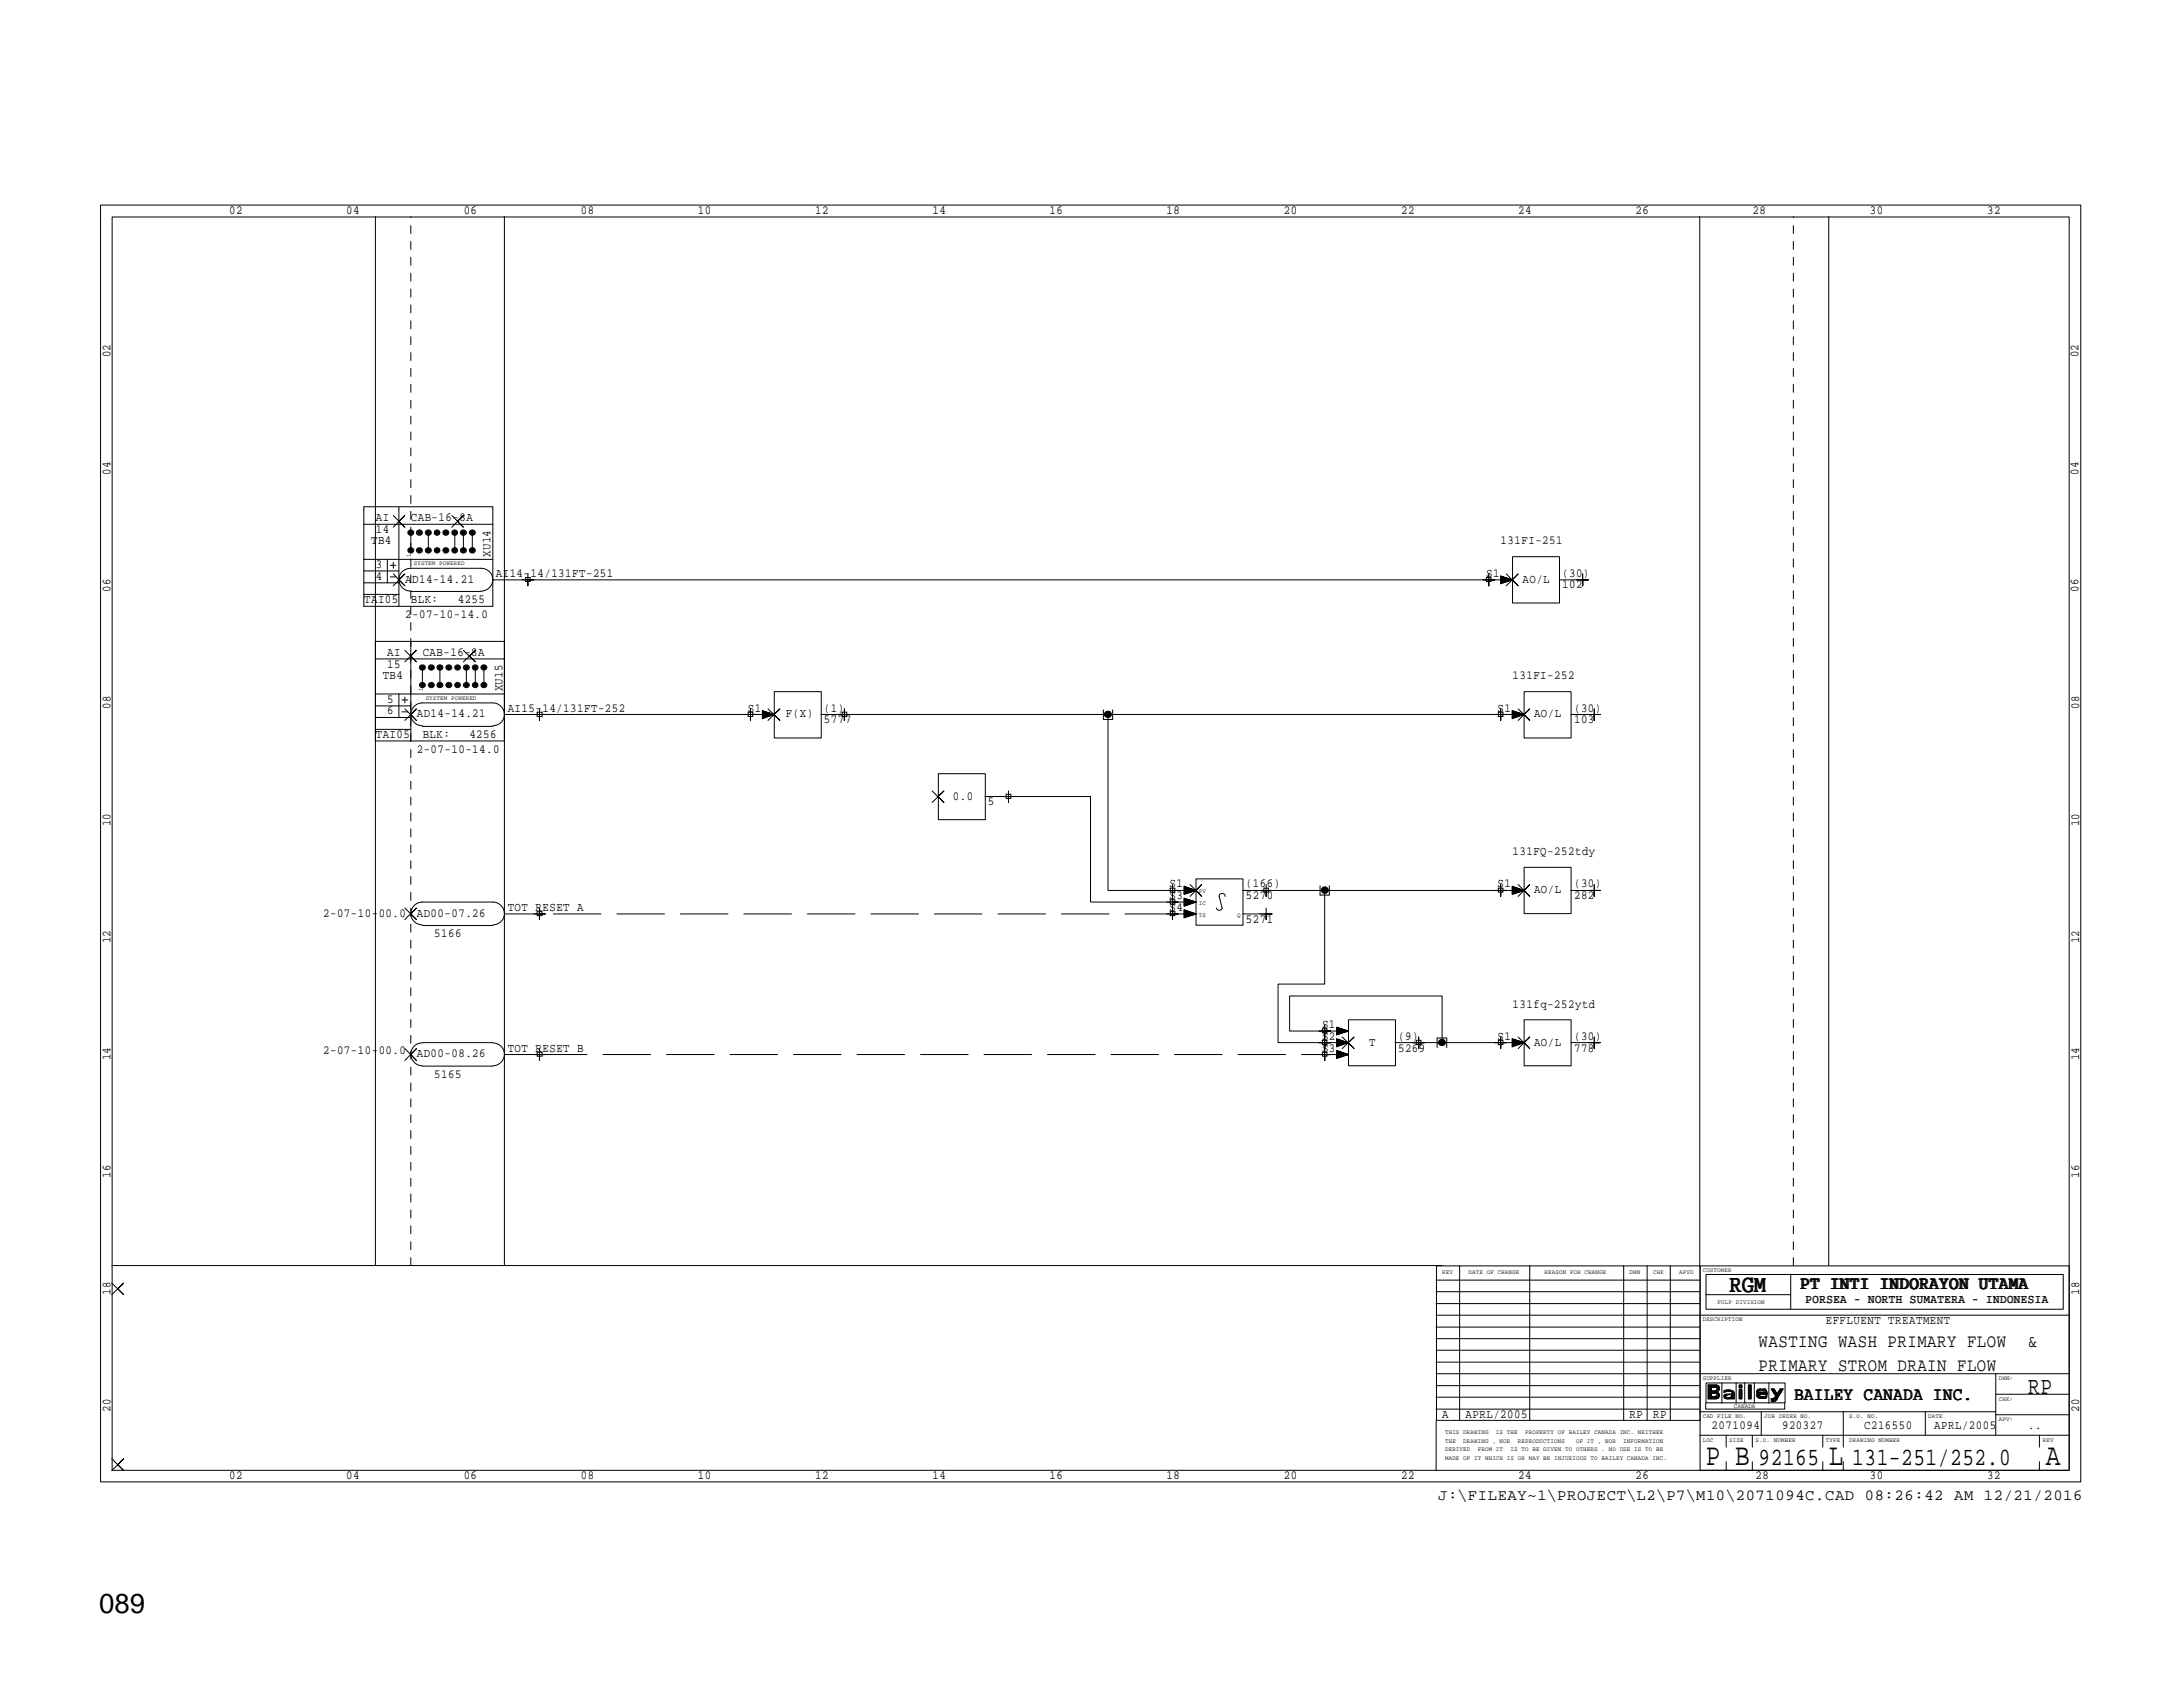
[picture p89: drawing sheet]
<svg xmlns="http://www.w3.org/2000/svg" width="279mm" height="216mm" viewBox="0 0 279 216" stroke-linecap="round" stroke-linejoin="round" font-family="sans-serif">
<defs><g id="words">
<g font-size="4">
<text x="218.3" y="187.5">P B</text>
<text x="234.1" y="187.5">L</text>
<text x="261.8" y="187.5">A</text>
</g>
<text font-size="3.5" x="12.7" y="206.4">089</text>
<g font-size="3.2">
<text x="221.3" y="165.3">RGM</text>
<text x="259.6" y="178.4">RP</text>
<text x="225.1" y="187.5">92165</text>
<text x="237.1" y="187.5">131-251/252.0</text>
</g>
<g font-size="2.4">
<text x="230.5" y="164.9">PT INTI INDORAYON UTAMA</text>
<text x="225.1" y="172.4">WASTING WASH PRIMARY FLOW</text>
<text x="259.6" y="172.4">&amp;</text>
<text x="225.1" y="175.4">PRIMARY STROM DRAIN FLOW</text>
<text x="229.7" y="179.2">BAILEY CANADA INC.</text>
</g>
<text font-size="2" x="184.1" y="192">J:\FILEAY~1\PROJECT\L2\P7\M10\2071094C.CAD 08:26:42 AM 12/21/2016</text>
<g font-size="1.6">
<text x="29.3" y="27.3">02</text>
<text x="44.3" y="27.3">04</text>
<text x="59.4" y="27.3">06</text>
<text x="74.3" y="27.3">08</text>
<text x="89.3" y="27.3">10</text>
<text x="104.4" y="27.3">12</text>
<text x="119.3" y="27.3">14</text>
<text x="134.3" y="27.3">16</text>
<text x="149.3" y="27.3">18</text>
<text x="164.3" y="27.3">20</text>
<text x="179.3" y="27.3">22</text>
<text x="194.3" y="27.3">24</text>
<text x="209.3" y="27.3">26</text>
<text x="224.3" y="27.3">28</text>
<text x="239.3" y="27.3">30</text>
<text x="254.3" y="27.3">32</text>
<text x="14.1" y="45.7" transform="rotate(-90 14.1 45.7)">02</text>
<text x="266" y="45.7" transform="rotate(-90 266 45.7)">02</text>
<text x="14.1" y="60.7" transform="rotate(-90 14.1 60.7)">04</text>
<text x="266" y="60.7" transform="rotate(-90 266 60.7)">04</text>
<text x="47.5" y="69.7">TB4</text>
<text x="48.1" y="66.7">AI</text>
<text x="48.1" y="68.2">14</text>
<text x="52.6" y="66.7">CAB-16-8A</text>
<text x="62.8" y="71.2" transform="rotate(-90 62.8 71.2)">XU14</text>
<text x="192.1" y="69.7">131FI-251</text>
<text x="14.1" y="75.7" transform="rotate(-90 14.1 75.7)">06</text>
<text x="46.6" y="77.2">TAI05</text>
<text x="48.1" y="74.2">4</text>
<text x="48.1" y="72.7">3</text>
<text x="51.9" y="74.6">AD14-14.21</text>
<text x="52.6" y="77.2">BLK:</text>
<text x="58.6" y="77.2">4255</text>
<text x="63.5" y="73.8">AI14-14/131FT-251</text>
<text x="190.2" y="73.8">S1</text>
<text x="194.9" y="74.6">AO/L</text>
<text x="199.9" y="75.3">102</text>
<text x="199.9" y="73.8">(30)</text>
<text x="266" y="75.7" transform="rotate(-90 266 75.7)">06</text>
<text x="49.6" y="83.9">AI</text>
<text x="51.9" y="79.1">2-07-10-14.0</text>
<text x="54.1" y="83.9">CAB-16-8A</text>
<text x="49" y="87">TB4</text>
<text x="49.6" y="90">5</text>
<text x="49.6" y="85.4">15</text>
<text x="64.3" y="88.5" transform="rotate(-90 64.3 88.5)">XU15</text>
<text x="193.6" y="87">131FI-252</text>
<text x="14.1" y="90.7" transform="rotate(-90 14.1 90.7)">08</text>
<text x="48.1" y="94.4">TAI05</text>
<text x="49.6" y="91.4">6</text>
<text x="53.3" y="91.8">AD14-14.21</text>
<text x="54.1" y="94.4">BLK:</text>
<text x="60.1" y="94.4">4256</text>
<text x="65" y="91.1">AI15-14/131FT-252</text>
<text x="95.7" y="91.1">S1</text>
<text x="100.6" y="91.8">F(X)</text>
<text x="105.5" y="92.6">5777</text>
<text x="105.5" y="91.1">(1)</text>
<text x="191.7" y="91.1">S1</text>
<text x="196.3" y="91.8">AO/L</text>
<text x="201.5" y="92.6">103</text>
<text x="201.5" y="91.1">(30)</text>
<text x="266.1" y="90.7" transform="rotate(-90 266.1 90.7)">08</text>
<text x="53.3" y="96.3">2-07-10-14.0</text>
<text x="14.1" y="105.7" transform="rotate(-90 14.1 105.7)">10</text>
<text x="122" y="102.3">0.0</text>
<text x="126.4" y="103.1">5</text>
<text x="266.1" y="105.7" transform="rotate(-90 266.1 105.7)">10</text>
<text x="149.7" y="113.6">S1</text>
<text x="159.5" y="113.6">(166)</text>
<text x="191.7" y="113.6">S1</text>
<text x="193.6" y="109.4">131FQ-252tdy</text>
<text x="201.5" y="113.6">(30)</text>
<text x="41.4" y="117.3">2-07-10-00.0</text>
<text x="53.3" y="117.3">AD00-07.26</text>
<text x="55.6" y="119.9">5166</text>
<text x="65" y="116.6">TOT RESET A</text>
<text x="149.7" y="115.1">S3</text>
<text x="149.7" y="116.6">S4</text>
<text x="159.5" y="115.1">5270</text>
<text x="159.5" y="118.1">5271</text>
<text x="196.3" y="114.3">AO/L</text>
<text x="201.5" y="115.1">282</text>
<text x="14.1" y="120.7" transform="rotate(-90 14.1 120.7)">12</text>
<text x="266.1" y="120.7" transform="rotate(-90 266.1 120.7)">12</text>
<text x="169.2" y="131.6">S1</text>
<text x="193.6" y="128.9">131fq-252ytd</text>
<text x="14.1" y="135.7" transform="rotate(-90 14.1 135.7)">14</text>
<text x="41.4" y="134.9">2-07-10-00.0</text>
<text x="53.3" y="135.3">AD00-08.26</text>
<text x="55.6" y="137.9">5165</text>
<text x="65" y="134.6">TOT RESET B</text>
<text x="169.2" y="134.6">S3</text>
<text x="169.2" y="133.1">S2</text>
<text x="175.2" y="133.8">T</text>
<text x="178.9" y="134.6">5269</text>
<text x="178.9" y="133.1">(9)</text>
<text x="191.7" y="133.1">S1</text>
<text x="196.3" y="133.8">AO/L</text>
<text x="201.5" y="134.6">778</text>
<text x="201.5" y="133.1">(30)</text>
<text x="266.1" y="135.7" transform="rotate(-90 266.1 135.7)">14</text>
<text x="14.1" y="150.7" transform="rotate(-90 14.1 150.7)">16</text>
<text x="266.1" y="150.7" transform="rotate(-90 266.1 150.7)">16</text>
<text x="14.1" y="165.7" transform="rotate(-90 14.1 165.7)">18</text>
<text x="231.1" y="166.8">PORSEA - NORTH SUMATERA - INDONESIA</text>
<text x="266.1" y="165.7" transform="rotate(-90 266.1 165.7)">18</text>
<text x="233.7" y="169.4">EFFLUENT TREATMENT</text>
<text x="14.1" y="180.7" transform="rotate(-90 14.1 180.7)">20</text>
<text x="184.6" y="181.4">A</text>
<text x="187.6" y="181.4">APRL/2005</text>
<text x="208.6" y="181.4">RP</text>
<text x="211.6" y="181.4">RP</text>
<text x="219.1" y="182.9">2071094</text>
<text x="228.1" y="182.9">920327</text>
<text x="238.6" y="182.9">C216550</text>
<text x="247.6" y="182.9">APRL/2005</text>
<text x="259.6" y="182.9">..</text>
<text x="266.1" y="180.7" transform="rotate(-90 266.1 180.7)">20</text>
<text x="29.3" y="189.3">02</text>
<text x="44.3" y="189.3">04</text>
<text x="59.4" y="189.3">06</text>
<text x="74.3" y="189.3">08</text>
<text x="89.3" y="189.3">10</text>
<text x="104.3" y="189.3">12</text>
<text x="119.3" y="189.3">14</text>
<text x="134.3" y="189.3">16</text>
<text x="149.3" y="189.3">18</text>
<text x="164.3" y="189.3">20</text>
<text x="179.3" y="189.3">22</text>
<text x="194.3" y="189.3">24</text>
<text x="209.3" y="189.3">26</text>
<text x="224.7" y="189.3">28</text>
<text x="239.3" y="189.3">30</text>
<text x="254.3" y="189.3">32</text>
</g>
<g font-size=".8">
<text x="52.6" y="71.2" transform="rotate(-90 52.6 71.2)">1</text>
<text x="53" y="72.3">SYSTEM POWERED</text>
<text x="54.1" y="88.5" transform="rotate(-90 54.1 88.5)">1</text>
<text x="54.5" y="89.6">SYSTEM POWERED</text>
<text x="153.5" y="117.3">TS</text>
<text x="153.5" y="115.9">IC</text>
<text x="153.5" y="114.3">PV</text>
<text x="158.3" y="117.3">Q</text>
<text x="184.6" y="163.1">REV</text>
<text x="188" y="163.1">DATE OF CHANGE</text>
<text x="197.7" y="163.1">REASON FOR CHANGE</text>
<text x="208.6" y="163.1">DWN</text>
<text x="211.6" y="163.1">CHK</text>
<text x="214.9" y="163.1">APVD</text>
<text x="217.9" y="162.7">CUSTOMER</text>
<text x="219.8" y="166.8">PULP DIVISION</text>
<text x="217.9" y="169.1">DESCRIPTION</text>
<text x="217.9" y="176.6">SUPPLIER</text>
<text x="255.8" y="179.2">CHK:</text>
<text x="255.8" y="176.6">DWN:</text>
<text x="185" y="185.8">DERIVED</text>
<text x="185" y="184.6">THE</text>
<text x="185" y="183.5">THIS DRAWING</text>
<text x="187.3" y="184.6">DRAWING , NOR</text>
<text x="189.1" y="185.8">FROM IT</text>
<text x="191.5" y="183.5">IS THE</text>
<text x="193.3" y="185.8">IS TO BE GIVEN TO OTHERS . NO USE IS TO BE</text>
<text x="194.3" y="184.6">REPRODUCTIONS</text>
<text x="195.2" y="183.5">PROPERTY OF BAILEY CANADA INC. NEITHER</text>
<text x="201.7" y="184.6">OF IT , NOR</text>
<text x="207.8" y="184.6">INFORMATION</text>
<text x="217.9" y="184.5">LOC</text>
<text x="217.9" y="181.5">CAD FILE NO.</text>
<text x="221.3" y="184.5">SIZE</text>
<text x="221.9" y="180.2">CANADA</text>
<text x="224.7" y="184.5">S.O. NUMBER</text>
<text x="225.8" y="181.5">JOB ORDER NO.</text>
<text x="233.7" y="184.5">TYPE</text>
<text x="236.7" y="184.5">DRAWING NUMBER</text>
<text x="236.7" y="181.5">S.O. NO.</text>
<text x="246.8" y="181.5">DATE</text>
<text x="255.8" y="181.9">APV:</text>
<text x="261.4" y="184.5">REV</text>
<text x="185" y="186.9">MADE OF IT WHICH IS OR MAY BE INJURIOUS TO BAILEY CANADA INC.</text>
</g>
</g></defs>
<g fill="#000">
<circle cx="141.8" cy="91.4" r=".42"/>
<circle cx="169.6" cy="113.9" r=".44"/>
<circle cx="184.6" cy="133.4" r=".42"/>
</g>
<g fill="none" stroke="#000" stroke-width=".13">
<path d="M12.9 26.2h253.4v163.5h-253.4zM14.4 27.8h250.4v160.4h-250.4zM48 27.7v134.3M64.6 27.7v134.3M217.5 27.7v134.3M234.1 27.7v134.3M46.6 64.9h16.5v12.7h-16.5zM46.6 71.6h16.5M46.6 67.1h16.5M46.6 76.1h4.5M46.6 73.1h4.5M46.6 74.6h4.5"/>
<path d="M49.6 71.6v3M50 72.3h.7M50 73.8h.7M50.3 73.4l1.5 1.6-.7-.8 .7-.8-1.5 1.6M50.3 66l1.5 1.5-.7-.8 .7-.7-1.5 1.5M50.3 72v.7M51.1 64.9v12.7M52.4 70.3h.3v.3h-.3l-.1-.2zM52.4 68h.3v.3h-.3l-.1-.1zM52.5 70.3h.2v.2h-.2zM52.5 68.1h.2v.2h-.2zM52.5 68.2h.2z"/>
<path d="M52.5 70.4h.2zM52.6 75.6a1.46 1.46 0 0 1-1.5-1.4 1.46 1.46 0 0 1 1.5-1.5h9a1.46 1.46 0 0 1 1.5 1.5 1.46 1.46 0 0 1-1.5 1.4M52.6 75.7h9M52.6 68.2v2.2M53.5 70.3h.4v.1l-.2 .2h-.2zM53.5 68h.4v.2v.1h-.4zM53.6 70.3h.2v.1l-.2 .1zM53.6 68.1l.2 .1-.1 .1h-.1zM53.6 68.2h.2zM53.6 70.4h.2zM54.7 70.3h.3v.3h-.3zM54.7 68h.3v.3h-.3z"/>
<path d="M54.7 70.3h.2v.2h-.2zM54.7 68.1h.2v.2h-.2zM54.7 68.2h.2zM54.8 70.4h.1zM54.8 68.2v2.2M55.8 70.3h.3l.1 .1-.3 .2h-.1l-.1-.2zM55.8 68h.3l.1 .2-.1 .1h-.3l-.1-.1zM55.8 70.3h.2l.1 .1-.3 .1zM55.8 68.1l.3 .1-.2 .1h-.1zM55.9 68.2h.1zM55.9 70.4h.1zM56.9 70.3h.3v.3h-.3z"/>
<path d="M56.9 68h.3v.3h-.3zM56.9 70.3h.3v.1l-.3 .1zM56.9 68.1l.3 .1-.1 .1h-.2zM57 68.2h.1zM57 70.4h.1zM57.8 66l1.5 1.5-.8-.8 .8-.7-1.5 1.5M58 70.3h.4v.3h-.4v-.2zM58 68h.4v.3h-.4v-.1zM58.1 70.3h.2v.2h-.2zM58.1 68.1h.2v.2h-.2zM58.1 68.2h.1zM58.1 70.4h.2z"/>
<path d="M58.2 68.2v2.2M59.2 70.3h.3v.3h-.3zM59.2 68h.3v.3h-.3zM59.2 70.3h.2l.1 .1-.3 .1zM59.2 68.1l.3 .1-.2 .1h-.1zM59.2 68.2h.2zM59.3 70.4h.1zM59.3 68.2v2.2M60.3 70.3h.3v.3h-.3l-.1-.2zM60.3 68h.3v.3h-.3l-.1-.1zM60.3 70.3h.2v.2h-.2zM60.3 68.1h.2v.2h-.2z"/>
<path d="M60.4 68.2h.1zM60.4 70.4h.1zM60.5 68.2v2.2M67.3 73.9h.6v.5h-.6zM67.6 73.4v1.6v-.8h.7h-1.5M190.2 73.9h.6v.5h-.6zM190.5 73.4v1.6v-.8h.8h-1.5M192.1 74.6l1.4-.4-1.4 .5M192.1 74.4l1.4-.2-1.4 .3M192.1 74.3l1.4-.1-1.4 .2M192.1 74.1l1.4 .1h-130.4M192.1 74l1.4 .2-1.4-.1"/>
<path d="M192.1 73.8l1.4 .4-1.4-.3M192.1 73.7l1.4 .5-1.4 .5v-1l1.4 .5M192.8 73.4l1.5 1.6-.8-.8 .8-.8-1.5 1.6M193.6 71.2h6v6h-6zM199.6 74.2h3M202.6 73.4v1.6v-.8h.7h-1.5M48 88.8h16.6M48 84.3h16.6M48 82.1h16.6M48 94.8h16.6M48 93.3h4.6M48 90.3h4.6"/>
<path d="M48 91.8h4.6M51.1 88.8v3M51.4 89.6h.8M51.4 91.1h.8M51.8 90.7l1.5 1.5-.7-.8 .7-.7-1.5 1.5M51.8 83.2l1.5 1.5-.7-.8 .7-.7-1.5 1.5M51.8 89.2v.8M52.6 82.1v12.7M53.9 87.6h.3v.2h-.3zM53.9 85.3h.3v.2h-.3zM54 87.6l.1-.1 .1 .2-.1 .1h-.1zM54 85.3h.2v.1l-.1 .2-.1-.1z"/>
<path d="M54 87.7h.1zM54 85.4h.1zM54.1 92.9a1.46 1.46 0 0 1-1.5-1.5 1.46 1.46 0 0 1 1.5-1.4h9a1.46 1.46 0 0 1 1.5 1.4 1.46 1.46 0 0 1-1.5 1.5M54.1 93h9M54.1 85.5v2.2M55 87.6l.2-.1 .2 .2-.2 .1-.3-.1zM55 85.3h.4v.2h-.4l-.1-.1zM55.1 87.6h.2v.2h-.2zM55.1 85.3h.2v.2h-.2zM55.1 87.7h.2zM55.1 85.4h.2zM56.1 87.6l.2-.1 .3 .2-.3 .1h-.2z"/>
<path d="M56.1 85.3h.4l.1 .1-.3 .2-.2-.1zM56.2 87.6l.1-.1 .2 .2-.2 .1h-.1zM56.2 85.3h.2l.1 .1-.2 .2-.1-.1zM56.3 87.7h.1zM56.3 85.4h.1l-.1 .1zM56.3 85.5v2.2M57.3 87.6h.3v.2h-.3zM57.3 85.3h.3v.2h-.3zM57.3 87.6h.2v.2h-.2zM57.3 85.3h.2v.2h-.2zM57.4 87.7h.1zM57.4 85.4h.1z"/>
<path d="M58.4 87.6l.1-.1 .3 .2-.3 .1-.2-.1zM58.4 85.3h.3l.1 .1-.3 .2-.1-.1-.1-.1zM58.5 87.6v-.1l.2 .2-.2 .1zM58.5 85.3h.2v.1l-.2 .2v-.1zM58.5 87.7h.1zM58.5 85.4h.1l-.1 .1zM59.3 83.2l1.5 1.5-.7-.8 .7-.7-1.5 1.5M59.5 87.6h.3v.2h-.3zM59.5 85.3h.3v.2h-.3zM59.6 87.6l.1-.1 .2 .2-.2 .1-.2-.1zM59.6 85.3h.2l.1 .1-.2 .2-.2-.2zM59.6 87.7h.2z"/>
<path d="M59.6 85.4h.2zM59.7 85.5v2.2M60.7 87.6l.1-.1 .2 .2-.2 .1-.2-.1zM60.7 85.3h.3v.2h-.3l-.1-.1zM60.7 87.6h.2v.2h-.2zM60.7 85.3h.2v.2h-.2zM60.7 87.7h.2zM60.8 85.4h.1zM60.8 85.5v2.2M61.8 87.6h.3v.2h-.3zM61.8 85.3h.3v.2h-.3zM61.8 87.6l.1-.1 .2 .2-.2 .1h-.1z"/>
<path d="M61.8 85.3h.2l.1 .1-.2 .2-.1-.1zM61.8 87.7h.2zM61.9 85.4h.1zM61.9 85.5v2.2M68.7 91.1h.7v.6h-.7zM69 90.7v1.5v-.8h.8h-1.5M95.8 91.1h.5v.6h-.5zM96.1 90.7v1.5v-.8h.7h-1.5M97.6 91.8l1.5-.4-1.5 .5M97.6 91.7l1.5-.3-1.5 .4M97.6 91.5l1.5-.1-1.5 .2M97.6 91.4h1.5h-34.5"/>
<path d="M97.6 91.2l1.5 .2-1.5-.1M97.6 91.1l1.5 .3-1.5-.3M97.6 91l1.5 .4-1.5 .6v-1.1l1.5 .5M98.3 90.7l1.5 1.5-.7-.8 .7-.7-1.5 1.5M99.1 88.5h6v5.9h-6zM107.8 91.1h.6v.6h-.6zM108.1 90.7v1.5v-.8h.7h-1.5M120.1 99h6v5.9h-6zM141.2 90.8v1.3h1.2v-1.3M141.8 91.4v22.6h11.3l-1.5-.1M191.8 91.1h.6v.6h-.6zM192.1 90.7v1.5v-.8h.7h-1.5"/>
<path d="M193.5 91.8l1.6-.4-1.6 .5M193.5 91.7l1.6-.3-1.6 .4M193.5 91.5l1.6-.1-1.6 .2M193.5 91.4h1.6h-90M193.5 91.2l1.6 .2-1.6-.1M193.5 91.1l1.6 .3-1.6-.3M193.5 91l1.6 .4-1.6 .6v-1.1l1.6 .5M194.3 90.7l1.5 1.5-.7-.8 .7-.7-1.5 1.5M195.1 88.5h6v5.9h-6zM201 91.4h3M204 90.7v1.5v-.8h.8h-1.5M51.8 116.2l1.5 1.5-.7-.7 .7-.8-1.5 1.5"/>
<path d="M54.1 118.4a1.46 1.46 0 0 1-1.5-1.5 1.46 1.46 0 0 1 1.5-1.5h9a1.46 1.46 0 0 1 1.5 1.5 1.46 1.46 0 0 1-1.5 1.5M54.1 118.4h9M64.6 117h4.4M68.7 116.7h.7v.5h-.7zM69 116.2v1.5v-.7h.8h-1.5M119.3 101.2l1.5 1.5-.7-.8 .7-.7-1.5 1.5M126.1 101.9h13.5v13.5h13.5h-1.5M128.8 101.6h.6v.6h-.6zM129.1 101.2v1.5v-.8h.7h-1.5M149.8 113.7h.6v.5h-.6zM149.8 115.1h.6v.6h-.6zM149.8 116.7h.6v.5h-.6z"/>
<path d="M150.1 113.2v1.5v-.7h.7h-1.5M150.1 114.7v1.5v-.8h.7h-1.5M150.1 116.2v1.5v-.7h.7h-1.5M151.6 117.3l1.5-.3-1.5 .4M151.6 117.2l1.5-.2-1.5 .3M151.6 117.1l1.5-.1-1.5 .1M151.6 116.9l1.5 .1h-3M151.6 116.7l1.5 .3-1.5-.2M151.6 116.6l1.5 .4-1.5-.3M151.6 116.5l1.5 .5-1.5 .5v-1.1l1.5 .6M151.6 115.8l1.5-.4-1.5 .5M151.6 115.7l1.5-.3-1.5 .3"/>
<path d="M151.6 115.5l1.5-.1-1.5 .2M151.6 115.2l1.5 .2-1.5-.1M151.6 115.1l1.5 .3-1.5-.3M151.6 115l1.5 .4-1.5 .6v-1.1l1.5 .5M151.6 114.3l1.5-.3-1.5 .4M151.6 114.2l1.5-.2-1.5 .3M151.6 114h1.5l-1.5 .1M151.6 113.7l1.5 .3-1.5-.2M151.6 113.6l1.5 .4-1.5-.3M151.6 113.5l1.5 .5-1.5 .5v-1.1l1.5 .6M152.3 113.2l1.5 1.5-.7-.7 .7-.8-1.5 1.5M153.1 112.5h6v5.9h-6z"/>
<path d="M156.8 114.7a.38 .38 0 0 0-.4-.4 .38 .38 0 0 0-.4 .4l.4 1.5a.37 .37 0 0 1-.3 .3 .37 .37 0 0 1-.4-.3M159 117h3.1M161.8 113.7h.5v.5h-.5zM162.1 113.2v1.5v-.7h.7h-1.5M162.1 116.2v1.5v-.7h.7h-1.5M169 113.4v1.2h1.1v-1.2M169.5 114v11.9h-5.9v7.5h9h-1.5M191.8 113.7h.6v.5h-.6zM192.1 113.2v1.5v-.7h.7h-1.5M193.5 114.3l1.6-.3-1.6 .4M193.5 114.2l1.6-.2-1.6 .3M193.5 114h1.6l-1.6 .1"/>
<path d="M193.5 113.9l1.6 .1h-36.1M193.5 113.7l1.6 .3-1.6-.2M193.5 113.6l1.6 .4-1.6-.3M193.5 113.5l1.6 .5-1.6 .5v-1.1l1.6 .6M194.3 113.2l1.5 1.5-.7-.7 .7-.8-1.5 1.5M195.1 111h6v5.9h-6zM201 114h3M204 113.2v1.5v-.7h.8h-1.5M51.8 134.2l1.5 1.5-.7-.7 .7-.8-1.5 1.5M54.1 133.5a1.46 1.46 0 0 0-1.5 1.4 1.46 1.46 0 0 0 1.5 1.5M54.1 136.4h9M54.1 133.4h9"/>
<path d="M63.1 133.5a1.46 1.46 0 0 1 1.5 1.4 1.46 1.46 0 0 1-1.5 1.5M64.6 135h4.4M68.7 134.7h.7v.5h-.7zM69 134.2v1.5v-.7h.8h-1.5M169.2 131.7h.6v.5h-.6zM169.2 133.1h.6v.6h-.6zM169.2 134.7h.6v.5h-.6zM169.5 132.7v1.5v-.8h.8h-1.5M169.5 131.2v1.5v-.7h.8h-1.5M169.5 134.2v1.5v-.7h.8h-1.5M171.1 133.8l1.5-.4-1.5 .5M171.1 133.7l1.5-.3-1.5 .4"/>
<path d="M171.1 133.5l1.5-.1-1.5 .2M171.1 133.2l1.5 .2-1.5-.1M171.1 133.1l1.5 .3-1.5-.3M171.1 133l1.5 .4-1.5 .6v-1.1l1.5 .5M171.1 131.9l1.5 .1h-7.5v-4.5h19.5v5.9M171.1 132.3l1.5-.3-1.5 .4M171.1 132.2l1.5-.2-1.5 .2M171.1 132h1.5l-1.5 .1M171.1 131.7l1.5 .3-1.5-.2M171.1 131.6l1.5 .4-1.5-.3M171.1 131.5l1.5 .5-1.5 .5v-1.1l1.5 .6M171.1 135.3l1.5-.3-1.5 .4"/>
<path d="M171.1 135.2l1.5-.2-1.5 .3M171.1 135h1.5l-1.5 .1M171.1 134.9l1.5 .1h-3.1M171.1 134.7l1.5 .3-1.5-.2M171.1 134.6l1.5 .4-1.5-.3M171.1 134.5l1.5 .5-1.5 .5v-1.1l1.5 .6M171.8 132.7l1.5 1.5-.7-.8 .7-.7-1.5 1.5M172.6 130.5h6v5.9h-6zM181.3 133.1h.6v.6h-.6zM181.6 132.7v1.5v-.8h.7h-1.5M183.9 134.1v-1.3h1.3v1.3M191.8 133.1h.6v.6h-.6z"/>
<path d="M192.1 132.7v1.5v-.8h.7h-1.5M193.5 133.8l1.6-.4-1.6 .5M193.5 133.7l1.6-.3-1.6 .4M193.5 133.5l1.6-.1-1.6 .2M193.5 133.4h1.6h-16.5M193.5 133.2l1.6 .2-1.6-.1M193.5 133.1l1.6 .3-1.6-.3M193.5 133l1.6 .4-1.6 .6v-1.1l1.6 .5M194.3 132.7l1.5 1.5-.7-.8 .7-.7-1.5 1.5M195.1 130.5h6v5.9h-6zM201 133.4h3M204 132.7v1.5v-.8h.8h-1.5"/>
<path d="M14.3 162h170.3M14.3 164.2l1.5 1.5-.7-.8 .7-.7-1.5 1.5M183.8 178.8h33.7M183.8 177.3h33.7M183.8 174.3h33.7M183.8 172.8h33.7M183.8 171.3h33.7M183.8 169.8h33.7M183.8 166.8h33.7M183.8 165.3h33.7M183.8 163.8h33.7M183.9 162h33.7v19.8h-33.7z"/>
<path d="M186.8 162v19.8M195.8 162v19.8M207.8 162v19.8M210.8 162v19.8M213.8 162v19.8M217.6 162h47.2v26.2h-47.2zM218.3 179.6v.7h10.1v-.7M218.3 165.7h10.9M218.4 177h10.1v2.5h-10.1zM218.4 163.1h45.7v4.5h-45.7zM218.7 177.2v1.8M218.8 177.2v1.8"/>
<path d="M218.9 177.2v1.8M219 177.2v1.8M219.1 177.2v.3M219.1 178v.3M219.1 178.7v.3M219.2 177.2v.3M219.2 178v.3M219.2 178.7v.3M219.3 177.2v.3M219.3 178v.3M219.3 178.7v.3M219.4 177.2v.3"/>
<path d="M219.4 178v.3M219.4 178.7v.3M219.5 177.2v.3M219.5 178v.3M219.5 178.7v.3M219.6 177.5h-.6v.5h.6v.3M219.6 178.3h-.6v.4h.6v.3M219.6 178.3l.2 .2-.1 .1h-.2M219.6 177.5l.2 .2-.1 .2h-.2M219.6 177.2v.3M219.7 178.1a.43 .43 0 0 1 .4 .5 .43 .43 0 0 1-.5 .4M219.7 177.2a.41 .41 0 0 1 .4 .5 .41 .41 0 0 1-.5 .4"/>
<path d="M219.7 177.2h-1.1v1.8h1.1v-.3M219.7 177.2v.3M219.7 178v.3M219.7 177.2v.4M219.7 177.9v.5M219.7 178.7v.3M219.8 177.3v.8M219.8 178.2v.8M219.9 177.3v.8M219.9 178.2v.8M220 177.4v.7M220 178.3v.7"/>
<path d="M220 177.5v.4M220 178.4v.4M220.4 177v2.6M220.7 178.9l.4 .1M220.7 178.5v.4M220.7 178.9l-.1-.2 .3-.3v.6M220.8 177.9v.2M220.8 178.4v.6M220.9 177.9v.2M220.9 177.8v.3M220.9 178.4v.2M221 177.8v.3"/>
<path d="M221 178.4v.2M221 178.9v.1M221 178.6l-.1 .1 .1 .1M221.1 177.8v.3M221.1 178.4v.2M221.1 178.9v.1M221.1 177.8v.2M221.1 178.4v.1M221.2 177.8v.3M221.2 178.4v.1M221.2 178.9v.1M221.3 179v-.1l.1 .1"/>
<path d="M221.3 177.8v.3M221.3 178.4v.1M221.4 177.8v.3M221.4 178.4v.1M221.4 178.8v.2M221.5 177.9v.2M221.5 178.4h.1M221.5 178.8v.2M221.6 179v-.3l-.7 .2v.1M221.6 179h-.5M221.6 177.9v.2M221.6 178.4v.1"/>
<path d="M221.7 178.5l-.2 .3M221.7 177.9v.2h-.5l-.6 .1 .1-.3v.2M221.7 178l.1 .1 .1 .1M221.7 178.3v.7M221.7 178.1l-.1 .2M221.7 177.9v1.1M221.8 178v1M221.9 178.1v.9M222 178.2v.8h-.4M222.2 177v2.6M222.6 177.2h.4v.4h-.4zM222.6 177.8h.4v1.2h-.4z"/>
<path d="M222.6 177.2v.4M222.6 177.8v1.2M222.7 177.2v.4M222.7 177.8v1.2M222.8 177.2v.4M222.8 177.8v1.2M222.9 177.2v.4M222.9 177.8v1.2M223.3 177v2.6M223.8 177.2h.4v1.8h-.4zM223.9 177.2v1.8M224 177.2v1.8"/>
<path d="M224.1 177.2v1.8M224.5 177v2.6M224.9 177.9v.8M225 177.8h.3v.1M225 177.8l-.2 .3v.5M225 177.8v1M225 177.8v1.1l-.2-.3M225.1 178.4a.6 .6 0 0 0 .6 .3v.3M225.1 178.9l.5 .1 .5-.1M225.1 178l-.1 .2M225.1 178.2h.8v.2M225.1 177.8v1.1"/>
<path d="M225.2 177.8v.2M225.2 178.2v.2M225.2 178.6v.4M225.3 178.1l.3-.1 .2 .1M225.3 177.8v.1M225.3 178.2v.2M225.3 178.7v.3M225.4 177.8v.1M225.4 178.2v.2M225.4 178.7v.3M225.5 177.8v.1M225.5 178.2v.2"/>
<path d="M225.5 178.7v.3M225.6 177.8v.1M225.6 178.2v.2M225.6 178.8v.2M225.6 178.7v.3M225.7 177.9v-.1h.3v.6M225.7 178.2v.2M225.8 177.8v.2M225.8 178.2v.2M225.8 178.7v.3M225.9 177.8v.3M225.9 178.7v.3"/>
<path d="M225.9 177.8v.6M226 177.9l.1 .2v.1M226 178.7v.2M226.1 177.9v.5M226.1 178.7v.2M226.1 178.6l-.6 .1M226.2 178.1v.3h-1.1M226.2 178.6l-.1 .3M226.4 177v2.6M226.7 179h.3v.4M226.7 179v.4h.3M226.7 179h.5"/>
<path d="M226.8 177.8v.1M226.8 179v.4M226.9 177.8v.2M226.9 179v.4M226.9 177.8v.3M227 178.9l.2-.2v.6M227 177.8v.4M227.1 177.8v.6M227.1 179v.4M227.1 177.8h-.4l.8 1.2M227.1 177.8l.4 .6M227.2 177.9v.5"/>
<path d="M227.2 178.9v.5M227.2 178v.6M227.3 178.1v1.1M227.5 178.4v.6M227.5 179l-.3 .3-.2 .1M227.5 178.3v.6M227.6 178.1v.6M227.7 178v.6M227.8 177.9v.6M227.8 177.8v.6M227.8 177.8h.4l-.8 1.3v-.9M227.8 177.8l-.3 .6"/>
<path d="M227.9 177.8v.4M228 177.8v.3M228 177.8v.2M228.1 177.8v.1M229.2 163.1v4.5M255.4 178.4h9.4M255.4 175.8v7.9M264.8 175.8h-81M264.8 168.3h-81M14.3 186.7l1.5 1.5-.7-.8 .7-.7-1.5 1.5M183.8 180.3h33.7M183.8 181.8v6.4"/>
<path d="M217.5 183.7h47.3M217.5 180.7h37.9M220.9 183.7v1.5M220.9 187.1v1.1M224.3 183.7v1.5M224.3 187.1v1.1M225.4 180.7v3M233.3 183.7v1.5M233.3 187.1v1.1M235.9 187.1v1.1M235.9 180.7v4.5M246.4 180.7v3"/>
<path d="M255.4 181.1h9.4M261 183.7v1.5M261 187.1v1.1"/>
<circle cx="52.6" cy="68.2" r=".29"/>
<circle cx="52.6" cy="70.4" r=".29"/>
<circle cx="52.6" cy="68.2" r=".36"/>
<circle cx="52.6" cy="70.4" r=".36"/>
<circle cx="53.7" cy="68.2" r=".29"/>
<circle cx="53.7" cy="70.4" r=".29"/>
<circle cx="53.7" cy="68.2" r=".36"/>
<circle cx="53.7" cy="70.4" r=".36"/>
<circle cx="54.8" cy="68.2" r=".29"/>
<circle cx="54.8" cy="70.4" r=".29"/>
<circle cx="54.8" cy="68.2" r=".36"/>
<circle cx="54.8" cy="70.4" r=".36"/>
<circle cx="56" cy="70.4" r=".35"/>
<circle cx="56" cy="68.2" r=".35"/>
<circle cx="56" cy="68.2" r=".3"/>
<circle cx="56" cy="70.4" r=".3"/>
<circle cx="57.1" cy="68.2" r=".29"/>
<circle cx="57.1" cy="70.4" r=".29"/>
<circle cx="57.1" cy="68.2" r=".36"/>
<circle cx="57.1" cy="70.4" r=".36"/>
<circle cx="58.2" cy="70.4" r=".35"/>
<circle cx="58.2" cy="68.2" r=".35"/>
<circle cx="58.2" cy="68.2" r=".29"/>
<circle cx="58.2" cy="70.4" r=".29"/>
<circle cx="59.3" cy="68.2" r=".29"/>
<circle cx="59.3" cy="70.4" r=".29"/>
<circle cx="59.3" cy="70.4" r=".36"/>
<circle cx="59.3" cy="68.2" r=".36"/>
<circle cx="60.5" cy="68.2" r=".29"/>
<circle cx="60.5" cy="70.4" r=".29"/>
<circle cx="60.5" cy="68.2" r=".36"/>
<circle cx="60.5" cy="70.4" r=".36"/>
<circle cx="54.1" cy="85.4" r=".28"/>
<circle cx="54.1" cy="85.4" r=".36"/>
<circle cx="54.1" cy="87.7" r=".28"/>
<circle cx="54.1" cy="87.7" r=".36"/>
<circle cx="55.2" cy="85.4" r=".28"/>
<circle cx="55.2" cy="85.4" r=".36"/>
<circle cx="55.2" cy="87.7" r=".28"/>
<circle cx="55.2" cy="87.7" r=".36"/>
<circle cx="56.3" cy="85.4" r=".28"/>
<circle cx="56.3" cy="85.4" r=".36"/>
<circle cx="56.3" cy="87.7" r=".28"/>
<circle cx="56.3" cy="87.7" r=".36"/>
<circle cx="57.5" cy="85.4" r=".28"/>
<circle cx="57.5" cy="85.4" r=".36"/>
<circle cx="57.5" cy="87.7" r=".28"/>
<circle cx="57.5" cy="87.7" r=".36"/>
<circle cx="58.6" cy="85.4" r=".35"/>
<circle cx="58.6" cy="87.7" r=".35"/>
<circle cx="58.6" cy="85.4" r=".29"/>
<circle cx="58.6" cy="87.7" r=".29"/>
<circle cx="59.7" cy="85.4" r=".28"/>
<circle cx="59.7" cy="85.4" r=".36"/>
<circle cx="59.7" cy="87.7" r=".28"/>
<circle cx="59.7" cy="87.7" r=".36"/>
<circle cx="60.8" cy="85.4" r=".35"/>
<circle cx="60.8" cy="87.7" r=".34"/>
<circle cx="60.9" cy="85.4" r=".28"/>
<circle cx="60.9" cy="87.7" r=".28"/>
<circle cx="62" cy="85.4" r=".28"/>
<circle cx="62" cy="85.4" r=".36"/>
<circle cx="62" cy="87.7" r=".28"/>
<circle cx="62" cy="87.7" r=".36"/>
<circle cx="141.8" cy="91.4" r=".42"/>
<circle cx="169.6" cy="113.9" r=".44"/>
<circle cx="184.6" cy="133.4" r=".42"/>
</g>
<path d="M150.1 117h-81.1M69 135h100.5" fill="none" stroke="#000" stroke-width=".13" stroke-dasharray="6.1 2"/>
<path d="M52.6 162v-134.3M229.5 162v-134.3" fill="none" stroke="#000" stroke-width=".13" stroke-dasharray="1 1 1 1 1 1 1 1"/>
<use href="#words"/>
</svg>
